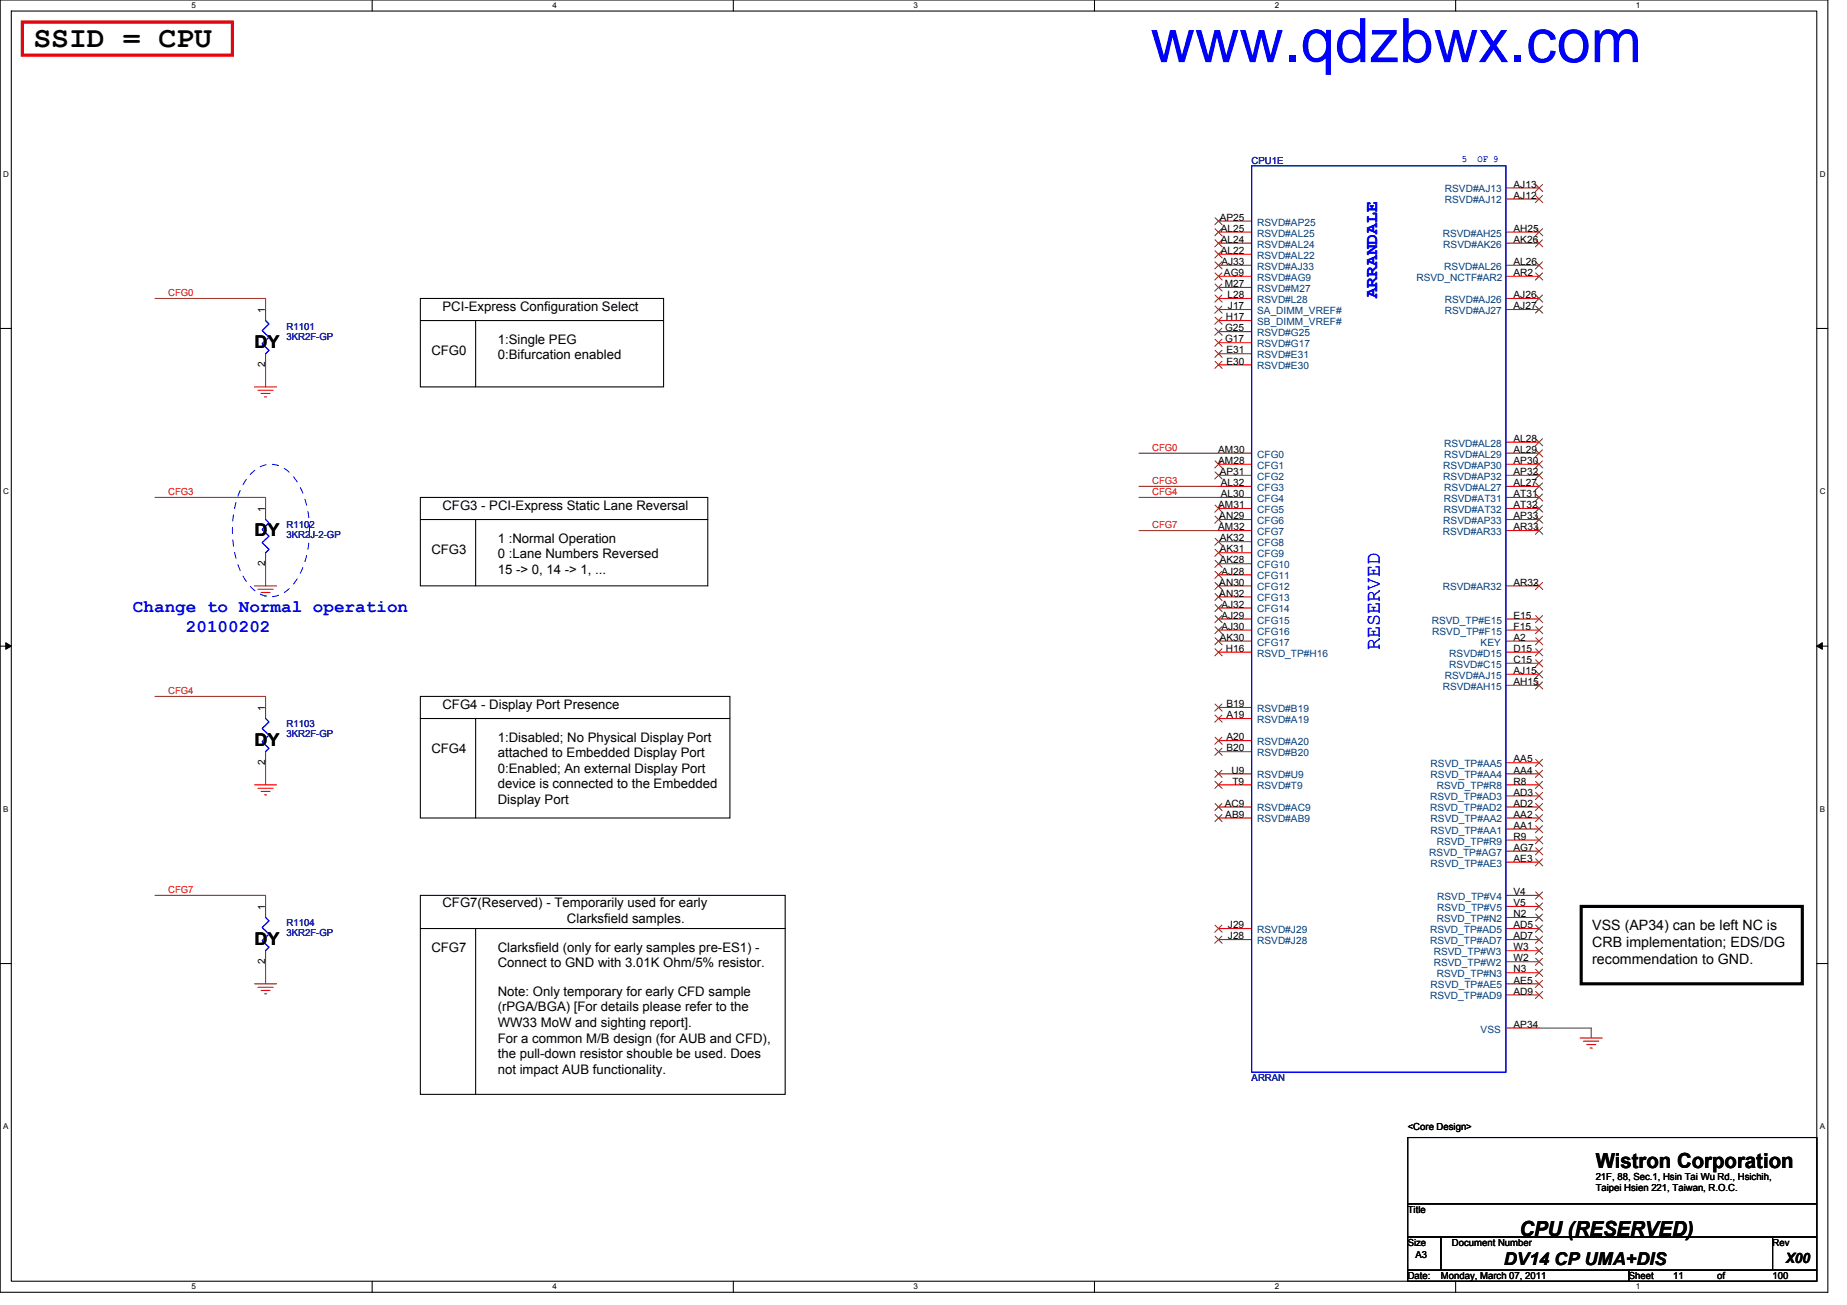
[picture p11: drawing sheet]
<svg xmlns="http://www.w3.org/2000/svg" width="297mm" height="210mm" viewBox="0 0 297 210" stroke-linecap="round" stroke-linejoin="round" font-family="sans-serif">
<defs><g id="words">
<text font-size="9.9" fill="#00f" x="185" y="10">www.qdzbwx.com</text>
<text font-size="4.8" x="5.4" y="7.6">SSID = CPU</text>
<text font-size="3.3" fill="#00f" x="221.9" y="104.6" transform="rotate(-90 221.9 104.6)">RESERVED</text>
<g font-size="3.3">
<text x="256.6" y="187.9">Wistron Corporation</text>
<text x="244.3" y="198.8">CPU (RESERVED)</text>
</g>
<g font-size="2.8" fill="#00f">
<text x="221.5" y="48" transform="rotate(-90 221.5 48)">ARRANDALE</text>
<text x="21.4" y="98.4">Change to Normal operation</text>
<text x="29.9" y="101.6">20100202</text>
</g>
<g font-size="2.8">
<text x="40.9" y="56">DY</text>
<text x="40.9" y="86.2">DY</text>
<text x="40.9" y="120">DY</text>
<text x="40.9" y="152">DY</text>
<text x="241.8" y="203.5">DV14 CP UMA+DIS</text>
</g>
<g font-size="2.3">
<text x="256.1" y="149.6">VSS (AP34) can be left NC is</text>
<text x="256.1" y="152.3">CRB implementation; EDS/DG</text>
<text x="256.1" y="155">recommendation to GND.</text>
<text x="287.2" y="203.2">X00</text>
</g>
<g font-size="2.1">
<text x="71.2" y="50">PCI-Express Configuration Select</text>
<text x="69.4" y="57.1">CFG0</text>
<text x="80" y="55.3">1:Single PEG</text>
<text x="80" y="57.8">0:Bifurcation enabled</text>
<text x="71.2" y="82">CFG3 - PCI-Express Static Lane Reversal</text>
<text x="69.4" y="89.1">CFG3</text>
<text x="80" y="87.3">1 :Normal Operation</text>
<text x="80" y="89.8">0 :Lane Numbers Reversed</text>
<text x="80" y="92.3">15 -&gt; 0, 14 -&gt; 1, ...</text>
<text x="71.2" y="114">CFG4 - Display Port Presence</text>
<text x="80" y="119.3">1:Disabled; No Physical Display Port</text>
<text x="69.4" y="121.1">CFG4</text>
<text x="80" y="121.8">attached to Embedded Display Port</text>
<text x="80" y="124.3">0:Enabled; An external Display Port</text>
<text x="80" y="126.8">device is connected to the Embedded</text>
<text x="80" y="129.3">Display Port</text>
<text x="71.2" y="146">CFG7(Reserved) - Temporarily used for early</text>
<text x="91.2" y="148.5">Clarksfield samples.</text>
<text x="69.4" y="153.1">CFG7</text>
<text x="80" y="153.1">Clarksfield (only for early samples pre-ES1) -</text>
<text x="80" y="155.6">Connect to GND with 3.01K Ohm/5% resistor.</text>
<text x="80" y="160.2">Note: Only temporary for early CFD sample</text>
<text x="80" y="162.7">(rPGA/BGA) [For details please refer to the</text>
<text x="80" y="165.2">WW33 MoW and sighting report].</text>
<text x="80" y="167.7">For a common M/B design (for AUB and CFD),</text>
<text x="80" y="170.2">the pull-down resistor shouble be used. Does</text>
<text x="80" y="172.7">not impact AUB functionality.</text>
</g>
<g font-size="1.6" fill="#000080">
<text x="201.3" y="26.3">CPU1E</text>
<text x="46.1" y="53">R1101</text>
<text x="46.1" y="54.6">3KR2F-GP</text>
<text x="46.1" y="85">R1102</text>
<text x="46.1" y="86.6">3KR2J-2-GP</text>
<text x="46.1" y="117">R1103</text>
<text x="46.1" y="118.6">3KR2F-GP</text>
<text x="46.1" y="149">R1104</text>
<text x="46.1" y="150.6">3KR2F-GP</text>
<text x="201.3" y="173.9">ARRAN</text>
</g>
<g font-size="1.6" fill="#00f">
<text x="235.1" y="26.1">5</text>
<text x="237.6" y="26.1">OF 9</text>
</g>
<g font-size="1.6">
<text x="196.2" y="35.5">AP25</text>
<text x="243.4" y="30.2">AJ13</text>
<text x="243.4" y="32">AJ12</text>
<text x="196.3" y="37.3">AL25</text>
<text x="196.3" y="39.1">AL24</text>
<text x="196.3" y="40.9">AL22</text>
<text x="243.4" y="39.1">AK26</text>
<text x="243.4" y="37.3">AH25</text>
<text x="196.4" y="42.6">AJ33</text>
<text x="196.8" y="44.4">AG9</text>
<text x="197" y="46.2">M27</text>
<text x="197.4" y="48">L28</text>
<text x="243.4" y="44.4">AR2</text>
<text x="243.4" y="48">AJ26</text>
<text x="243.4" y="42.6">AL26</text>
<text x="42.7" y="50.3" transform="rotate(-90 42.7 50.3)">1</text>
<text x="197" y="53.3">G25</text>
<text x="197.1" y="51.5">H17</text>
<text x="197.5" y="49.7">J17</text>
<text x="243.4" y="49.7">AJ27</text>
<text x="42.7" y="59" transform="rotate(-90 42.7 59)">2</text>
<text x="197" y="55.1">G17</text>
<text x="197.2" y="56.9">E31</text>
<text x="197.2" y="58.6">E30</text>
<text x="243.4" y="71.1">AL28</text>
<text x="195.9" y="72.9">AM30</text>
<text x="195.9" y="74.6">AM28</text>
<text x="196.2" y="76.4">AP31</text>
<text x="243.4" y="74.6">AP30</text>
<text x="243.4" y="76.4">AP32</text>
<text x="243.4" y="72.9">AL29</text>
<text x="42.7" y="82.3" transform="rotate(-90 42.7 82.3)">1</text>
<text x="195.9" y="81.7">AM31</text>
<text x="196.1" y="83.5">AN29</text>
<text x="196.3" y="78.2">AL32</text>
<text x="196.3" y="80">AL30</text>
<text x="243.4" y="80">AT31</text>
<text x="243.4" y="81.7">AT32</text>
<text x="243.4" y="83.5">AP33</text>
<text x="243.4" y="78.2">AL27</text>
<text x="195.9" y="85.3">AM32</text>
<text x="196.2" y="87.1">AK32</text>
<text x="196.2" y="88.9">AK31</text>
<text x="243.4" y="85.3">AR33</text>
<text x="42.7" y="91" transform="rotate(-90 42.7 91)">2</text>
<text x="196.1" y="94.2">AN30</text>
<text x="196.1" y="96">AN32</text>
<text x="196.2" y="90.6">AK28</text>
<text x="196.4" y="92.4">AJ28</text>
<text x="243.4" y="94.2">AR32</text>
<text x="196.4" y="97.7">AJ32</text>
<text x="196.4" y="99.5">AJ29</text>
<text x="196.4" y="101.3">AJ30</text>
<text x="243.4" y="101.3">F15</text>
<text x="243.4" y="99.5">E15</text>
<text x="196.2" y="103.1">AK30</text>
<text x="197.1" y="104.9">H16</text>
<text x="243.4" y="103.1">A2</text>
<text x="243.4" y="104.9">D15</text>
<text x="243.4" y="106.6">C15</text>
<text x="197.2" y="113.7">B19</text>
<text x="243.4" y="110.2">AH15</text>
<text x="243.4" y="108.4">AJ15</text>
<text x="42.7" y="114.3" transform="rotate(-90 42.7 114.3)">1</text>
<text x="197.2" y="115.5">A19</text>
<text x="197.2" y="119.1">A20</text>
<text x="42.7" y="123" transform="rotate(-90 42.7 123)">2</text>
<text x="197.2" y="120.9">B20</text>
<text x="198" y="124.4">U9</text>
<text x="243.4" y="122.6">AA5</text>
<text x="243.4" y="124.4">AA4</text>
<text x="197" y="129.8">AC9</text>
<text x="197.1" y="131.5">AB9</text>
<text x="198.2" y="126.2">T9</text>
<text x="243.4" y="128">AD3</text>
<text x="243.4" y="129.8">AD2</text>
<text x="243.4" y="126.2">R8</text>
<text x="243.4" y="131.5">AA2</text>
<text x="243.4" y="135.1">R9</text>
<text x="243.4" y="133.3">AA1</text>
<text x="243.4" y="136.9">AG7</text>
<text x="243.4" y="144">V4</text>
<text x="243.4" y="138.6">AE3</text>
<text x="42.7" y="146.3" transform="rotate(-90 42.7 146.3)">1</text>
<text x="197.5" y="149.3">J29</text>
<text x="243.4" y="145.8">V5</text>
<text x="243.4" y="149.3">AD5</text>
<text x="243.4" y="147.5">N2</text>
<text x="42.7" y="155" transform="rotate(-90 42.7 155)">2</text>
<text x="197.5" y="151.1">J28</text>
<text x="243.4" y="151.1">AD7</text>
<text x="243.4" y="152.9">W3</text>
<text x="243.4" y="154.6">W2</text>
<text x="243.4" y="160">AD9</text>
<text x="243.4" y="156.4">N3</text>
<text x="243.4" y="158.2">AE5</text>
<text x="243.4" y="165.3">AP34</text>
<text x="226.4" y="181.7">&lt;Core Design&gt;</text>
<text x="256.6" y="189.7">21F, 88, Sec.1, Hsin Tai Wu Rd., Hsichih,</text>
<text x="256.6" y="191.6">Taipei Hsien 221, Taiwan, R.O.C.</text>
<text x="226.4" y="195.1">Title</text>
<text x="226.4" y="200.4">Size</text>
<text x="227.6" y="202.4">A3</text>
<text x="233.5" y="200.4">Document Number</text>
<text x="285.1" y="200.4">Rev</text>
<text x="226.4" y="205.7">Date:</text>
<text x="231.7" y="205.7">Monday, March 07, 2011</text>
<text x="262" y="205.7">Sheet</text>
<text x="269.1" y="205.7">11</text>
<text x="276.2" y="205.7">of</text>
<text x="285.1" y="205.7">100</text>
</g>
<g font-size="1.6" fill="#004080">
<text x="232.4" y="30.9">RSVD#AJ13</text>
<text x="232.4" y="32.7">RSVD#AJ12</text>
<text x="202.2" y="36.3">RSVD#AP25</text>
<text x="202.2" y="38.1">RSVD#AL25</text>
<text x="202.2" y="39.8">RSVD#AL24</text>
<text x="202.2" y="41.6">RSVD#AL22</text>
<text x="232" y="38.1">RSVD#AH25</text>
<text x="232.1" y="39.8">RSVD#AK26</text>
<text x="202.2" y="43.4">RSVD#AJ33</text>
<text x="202.2" y="45.2">RSVD#AG9</text>
<text x="202.2" y="46.9">RSVD#M27</text>
<text x="227.8" y="45.2">RSVD_NCTF#AR2</text>
<text x="232.3" y="43.4">RSVD#AL26</text>
<text x="202.2" y="48.7">RSVD#L28</text>
<text x="202.2" y="50.5">SA_DIMM_VREF#</text>
<text x="202.2" y="52.3">SB_DIMM_VREF#</text>
<text x="232.4" y="48.7">RSVD#AJ26</text>
<text x="232.4" y="50.5">RSVD#AJ27</text>
<text x="202.2" y="54.1">RSVD#G25</text>
<text x="202.2" y="55.8">RSVD#G17</text>
<text x="202.2" y="57.6">RSVD#E31</text>
<text x="202.2" y="59.4">RSVD#E30</text>
<text x="232.3" y="71.8">RSVD#AL28</text>
<text x="202.2" y="73.6">CFG0</text>
<text x="202.2" y="75.4">CFG1</text>
<text x="202.2" y="77.2">CFG2</text>
<text x="232.1" y="75.4">RSVD#AP30</text>
<text x="232.1" y="77.2">RSVD#AP32</text>
<text x="232.3" y="73.6">RSVD#AL29</text>
<text x="202.2" y="79">CFG3</text>
<text x="202.2" y="80.7">CFG4</text>
<text x="202.2" y="82.5">CFG5</text>
<text x="232.2" y="80.7">RSVD#AT31</text>
<text x="232.2" y="82.5">RSVD#AT32</text>
<text x="232.3" y="79">RSVD#AL27</text>
<text x="202.2" y="84.3">CFG6</text>
<text x="202.2" y="86.1">CFG7</text>
<text x="202.2" y="87.8">CFG8</text>
<text x="202.2" y="89.6">CFG9</text>
<text x="232" y="86.1">RSVD#AR33</text>
<text x="232.1" y="84.3">RSVD#AP33</text>
<text x="202.2" y="91.4">CFG10</text>
<text x="202.2" y="93.2">CFG11</text>
<text x="202.2" y="95">CFG12</text>
<text x="232" y="95">RSVD#AR32</text>
<text x="202.2" y="96.7">CFG13</text>
<text x="202.2" y="98.5">CFG14</text>
<text x="202.2" y="100.3">CFG15</text>
<text x="230.2" y="100.3">RSVD_TP#E15</text>
<text x="202.2" y="102.1">CFG16</text>
<text x="202.2" y="103.8">CFG17</text>
<text x="202.2" y="105.6">RSVD_TP#H16</text>
<text x="230.3" y="102.1">RSVD_TP#F15</text>
<text x="233.1" y="105.6">RSVD#D15</text>
<text x="233.1" y="107.4">RSVD#C15</text>
<text x="238.1" y="103.8">KEY</text>
<text x="232" y="111">RSVD#AH15</text>
<text x="232.4" y="109.2">RSVD#AJ15</text>
<text x="202.2" y="116.3">RSVD#A19</text>
<text x="202.2" y="114.5">RSVD#B19</text>
<text x="202.2" y="119.8">RSVD#A20</text>
<text x="202.2" y="121.6">RSVD#B20</text>
<text x="202.2" y="125.2">RSVD#U9</text>
<text x="230.1" y="123.4">RSVD_TP#AA5</text>
<text x="230.1" y="125.2">RSVD_TP#AA4</text>
<text x="202.2" y="127">RSVD#T9</text>
<text x="202.2" y="130.5">RSVD#AC9</text>
<text x="230" y="128.7">RSVD_TP#AD3</text>
<text x="230" y="130.5">RSVD_TP#AD2</text>
<text x="231.1" y="127">RSVD_TP#R8</text>
<text x="202.2" y="132.3">RSVD#AB9</text>
<text x="229.9" y="137.6">RSVD_TP#AG7</text>
<text x="230.1" y="132.3">RSVD_TP#AA2</text>
<text x="230.1" y="134.1">RSVD_TP#AA1</text>
<text x="231.1" y="135.8">RSVD_TP#R9</text>
<text x="230.1" y="139.4">RSVD_TP#AE3</text>
<text x="231.1" y="148.3">RSVD_TP#N2</text>
<text x="231.1" y="144.7">RSVD_TP#V4</text>
<text x="231.1" y="146.5">RSVD_TP#V5</text>
<text x="202.2" y="151.8">RSVD#J28</text>
<text x="202.2" y="150.1">RSVD#J29</text>
<text x="230" y="150.1">RSVD_TP#AD5</text>
<text x="230" y="151.8">RSVD_TP#AD7</text>
<text x="230.6" y="153.6">RSVD_TP#W3</text>
<text x="230.6" y="155.4">RSVD_TP#W2</text>
<text x="230" y="160.7">RSVD_TP#AD9</text>
<text x="230.1" y="159">RSVD_TP#AE5</text>
<text x="231.1" y="157.2">RSVD_TP#N3</text>
<text x="238.1" y="166.1">VSS</text>
</g>
<g font-size="1.6" fill="#f00">
<text x="27" y="47.7">CFG0</text>
<text x="185.3" y="72.6">CFG0</text>
<text x="185.3" y="77.9">CFG3</text>
<text x="27" y="79.7">CFG3</text>
<text x="185.3" y="79.7">CFG4</text>
<text x="185.3" y="85">CFG7</text>
<text x="27" y="111.7">CFG4</text>
<text x="27" y="143.7">CFG7</text>
</g>
<g font-size="1.3">
<text x="30.8" y="1.3">5</text>
<text x="88.9" y="1.3">4</text>
<text x="146.9" y="1.3">3</text>
<text x="205" y="1.3">2</text>
<text x="263.1" y="1.3">1</text>
<text x=".5" y="28.4">D</text>
<text x="292.6" y="28.4">D</text>
<text x=".5" y="79.5">C</text>
<text x="292.6" y="79.5">C</text>
<text x=".5" y="130.6">B</text>
<text x="292.6" y="130.6">B</text>
<text x=".5" y="181.7">A</text>
<text x="292.6" y="181.7">A</text>
<text x="30.8" y="207.4">5</text>
<text x="88.9" y="207.4">4</text>
<text x="146.9" y="207.4">3</text>
<text x="205" y="207.4">2</text>
<text x="263.1" y="207.4">1</text>
</g>
</g></defs>
<path d="M0 0h294v207.9h-294zM1.8 1.8h290.4v204.3h-290.4z" fill="none" stroke="#000" stroke-width=".17"/>
<g fill="#fff">
<path d="M30.8 .2h.7v1.4h-.7z"/>
<path d="M30.8 206.2h.7v1.4h-.7z"/>
</g>
<path d="M59.9 0v1.8M59.9 206.1v1.8" fill="none" stroke="#000" stroke-width=".17"/>
<g fill="#fff">
<path d="M88.9 .2h.6v1.4h-.6z"/>
<path d="M88.9 206.2h.6v1.4h-.6z"/>
</g>
<path d="M117.9 0v1.8M117.9 206.1v1.8" fill="none" stroke="#000" stroke-width=".17"/>
<g fill="#fff">
<path d="M146.9 .2h.7v1.4h-.7z"/>
<path d="M146.9 206.2h.7v1.4h-.7z"/>
</g>
<path d="M176 0v1.8M176 206.1v1.8" fill="none" stroke="#000" stroke-width=".17"/>
<g fill="#fff">
<path d="M205 .2h.7v1.4h-.7z"/>
<path d="M205 206.2h.7v1.4h-.7z"/>
</g>
<path d="M234.1 0v1.8M234.1 206.1v1.8" fill="none" stroke="#000" stroke-width=".17"/>
<g fill="#fff">
<path d="M263.1 .2h.7v1.4h-.7z"/>
<path d="M263.1 206.2h.7v1.4h-.7z"/>
<path d="M.5 27.3h.9v1.4h-.9z"/>
<path d="M292.6 27.3h.9v1.4h-.9z"/>
<path d="M.5 78.4h.9v1.4h-.9z"/>
<path d="M292.6 78.4h.9v1.4h-.9z"/>
</g>
<path d="M0 52.8h1.8M292.2 52.8h1.8" fill="none" stroke="#000" stroke-width=".17"/>
<g fill="#fff">
<path d="M.5 129.5h.8v1.4h-.8z"/>
<path d="M292.6 129.5h.9v1.4h-.9z"/>
</g>
<path d="M0 103.9h1.8M292.2 103.9h1.8" fill="none" stroke="#000" stroke-width=".17"/>
<path d="M.9 103.4l.9 .5-.9 .5zM292.2 103.9l.9-.5v1z" fill="#000"/>
<path d="M.9 103.4l.9 .5-.9 .5zM292.2 103.9l.9-.5v1z" fill="none" stroke="#000" stroke-width=".16"/>
<g fill="#fff">
<path d="M.5 180.5h.8v1.4h-.8z"/>
<path d="M292.6 180.5h.9v1.4h-.9z"/>
</g>
<g fill="none" stroke="#000" stroke-width=".17">
<path d="M67.6 51.6h39.1M67.6 48h39.1v14.2h-39.1zM76.5 51.6v10.6M67.6 83.6h46.2M67.6 80h46.2v14.2h-46.2zM76.5 83.6v10.6M67.6 115.6h49.8M67.6 112h49.8v19.6h-49.8zM76.5 115.6v16M0 155h1.8M67.6 149.4h58.7M67.6 144h58.7v32h-58.7z"/>
<path d="M76.5 149.4v26.6M292.2 155h1.8M226.4 183h65.8v10.6h-65.8zM226.4 193.6h65.8v5.4h-65.8zM226.4 199h5.3v5.3h-5.3zM231.7 199h53.4v5.3h-53.4zM285.1 199h7.1v5.3h-7.1zM226.4 204.3h35.6v1.8h-35.6zM262 204.3h30.2v1.8h-30.2z"/>
</g>
<g fill="none" stroke="#800040" stroke-width=".17">
<path d="M24.9 48h17.8v1.8M42.7 58.7v3.5M183.2 72.9h12.8M183.2 78.2h12.8M24.9 80h17.8v1.8M42.7 90.7v3.5M183.2 80h12.8M183.2 85.3h12.8M24.9 112h17.8v1.8M42.7 122.7v3.5M24.9 144h17.8v1.8M42.7 154.7v3.5"/>
<path d="M247.5 165.4h8.4v1.6"/>
</g>
<g fill="none" stroke="#f00" stroke-width=".17">
<path d="M196 37.3h5.3M196 39.1h5.3M196 35.6h5.3M242.2 37.3h5.3M242.2 39.1h5.3M242.2 30.2h5.3M242.2 32h5.3M42.7 49.8v1.8M42.7 56.9v1.8M196 48h5.3M196 49.8h5.3M196 42.7h5.3"/>
<path d="M196 40.9h5.3M196 44.4h5.3M196 46.2h5.3M196 51.6h5.3M196 53.3h5.3M196 55.1h5.3M196 56.9h5.3M196 58.7h5.3M242.2 48h5.3M242.2 49.8h5.3M242.2 42.7h5.3M242.2 44.4h5.3"/>
<path d="M40.9 62.2h3.6M41.5 62.8h2.4M42 63.3h1.4M42.5 63.8h.4M196 72.9h5.3M196 74.7h5.3M196 76.5h5.3M196 78.2h5.3M242.2 72.9h5.3M242.2 74.7h5.3M242.2 76.5h5.3M242.2 78.2h5.3"/>
<path d="M242.2 71.1h5.3M40.9 94.2h3.6M41.5 94.8h2.4M42 95.3h1.4M42.5 95.8h.4M42.7 81.8v1.8M42.7 88.9v1.8M196 80h5.3M196 81.8h5.3M196 83.6h5.3M196 85.3h5.3M196 87.1h5.3"/>
<path d="M196 88.9h5.3M196 90.7h5.3M196 92.5h5.3M196 94.2h5.3M196 96h5.3M196 97.8h5.3M196 99.6h5.3M242.2 80h5.3M242.2 81.8h5.3M242.2 83.6h5.3M242.2 85.3h5.3M242.2 94.2h5.3"/>
<path d="M242.2 99.6h5.3M42.7 113.8v1.8M196 101.3h5.3M196 103.1h5.3M196 104.9h5.3M196 115.6h5.3M196 113.8h5.3M196 119.1h5.3M242.2 101.3h5.3M242.2 103.1h5.3M242.2 104.9h5.3M242.2 106.7h5.3"/>
<path d="M242.2 108.5h5.3M242.2 110.2h5.3M40.9 126.2h3.6M41.5 126.8h2.4M42 127.3h1.4M42.5 127.8h.4M42.7 120.9v1.8M196 120.9h5.3M196 126.2h5.3M196 124.5h5.3M196 131.6h5.3M196 129.8h5.3"/>
<path d="M242.2 126.2h5.3M242.2 124.5h5.3M242.2 131.6h5.3M242.2 129.8h5.3M242.2 122.7h5.3M242.2 133.3h5.3M242.2 135.1h5.3M242.2 128h5.3M242.2 136.9h5.3M242.2 138.7h5.3M40.9 158.2h3.6M41.5 158.8h2.4"/>
<path d="M42 159.3h1.4M42.5 159.9h.4M42.7 145.8v1.8M42.7 152.9v1.8M196 151.1h5.3M196 149.4h5.3M242.2 151.1h5.3M242.2 149.4h5.3M242.2 144h5.3M242.2 145.8h5.3M242.2 147.6h5.3M242.2 152.9h5.3"/>
<path d="M242.2 154.7h5.3M242.2 156.5h5.3M242.2 158.2h5.3M242.2 160h5.3M242.2 165.4h5.3M254.1 167h3.6M254.6 167.5h2.5M255.2 168h1.4M255.7 168.6h.4"/>
</g>
<path d="M254.3 145.8h35.6v12.4h-35.6z" fill="none" stroke="#000" stroke-width=".51"/>
<path d="M3.6 3.6h33.8v5.3h-33.8z" fill="none" stroke="#f00" stroke-width=".51"/>
<path d="M40.4 76.1a4.1 4.1 0 0 1 6.3 0 13.3 13.3 0 0 1 3.1 9.2 13.4 13.4 0 0 1-3.1 9.2 4.1 4.1 0 0 1-6.3 0 13.4 13.4 0 0 1-3-9.2 13.3 13.3 0 0 1 3-9.2z" fill="none" stroke="#00f" stroke-width=".16" stroke-dasharray="1 1 1 1 1 1 1 1"/>
<path d="M201.3 26.7h40.9v145.8h-40.9zM42.7 51.6l.6 .5-1.1 1.1 1.1 1-1.1 1.1 1.1 1-.6 .6M42.7 83.6l.6 .5-1.1 1.1 1.1 1-1.1 1.1 1.1 1-.6 .6M42.7 115.6l.6 .5-1.1 1.1 1.1 1-1.1 1.1 1.1 1.1-.6 .5M42.7 147.6l.6 .5-1.1 1.1 1.1 1-1.1 1.1 1.1 1.1-.6 .5" fill="none" stroke="#00f" stroke-width=".17"/>
<g fill="none" stroke="#804000" stroke-width=".16">
<path d="M195.4 35l1.1 1.2M195.4 36.8l1.1 1.1M195.4 38.6l1.1 1.1M196.5 35l-1.1 1.2M196.5 36.8l-1.1 1.1M196.5 38.6l-1.1 1.1M247 36.8l1.1 1.1M247 38.6l1.1 1.1M247 29.7l1.1 1.1M247 31.5l1.1 1.1M248.1 36.8l-1.2 1.1M248.1 38.6l-1.2 1.1"/>
<path d="M248.1 29.7l-1.2 1.1M248.1 31.5l-1.2 1.1M195.4 40.3l1.1 1.2M195.4 42.1l1.1 1.2M195.4 43.9l1.1 1.1M195.4 45.7l1.1 1.1M195.4 47.5l1.1 1.1M195.4 49.2l1.1 1.2M195.4 51l1.1 1.2M195.4 52.8l1.1 1.1M195.4 54.6l1.1 1.1M195.4 56.3l1.1 1.2"/>
<path d="M195.4 58.1l1.1 1.2M196.5 40.3l-1.1 1.2M196.5 42.1l-1.1 1.2M196.5 43.9l-1.1 1.1M196.5 45.7l-1.1 1.1M196.5 47.5l-1.1 1.1M196.5 49.2l-1.1 1.2M196.5 51l-1.1 1.2M196.5 52.8l-1.1 1.1M196.5 54.6l-1.1 1.1M196.5 56.3l-1.1 1.2M196.5 58.1l-1.1 1.2"/>
<path d="M247 47.5l1.1 1.1M247 49.2l1.1 1.2M247 42.1l1.1 1.2M247 43.9l1.1 1.1M248.1 42.1l-1.2 1.2M248.1 47.5l-1.2 1.1M248.1 49.2l-1.2 1.2M248.1 43.9l-1.2 1.1M195.4 74.1l1.1 1.2M195.4 75.9l1.1 1.1M196.5 74.1l-1.1 1.2M196.5 75.9l-1.1 1.1"/>
<path d="M247 70.6l1.1 1.1M247 72.3l1.1 1.2M247 74.1l1.1 1.2M247 75.9l1.1 1.1M247 77.7l1.1 1.1M247 79.5l1.1 1.1M248.1 70.6l-1.2 1.1M248.1 72.3l-1.2 1.2M248.1 74.1l-1.2 1.2M248.1 75.9l-1.2 1.1M248.1 77.7l-1.2 1.1M248.1 79.5l-1.2 1.1"/>
<path d="M195.4 81.2l1.1 1.2M195.4 83l1.1 1.2M195.4 86.6l1.1 1.1M195.4 88.3l1.1 1.2M195.4 90.1l1.1 1.2M195.4 91.9l1.1 1.1M195.4 93.7l1.1 1.1M195.4 95.5l1.1 1.1M195.4 97.2l1.1 1.2M195.4 99l1.1 1.2M196.5 81.2l-1.1 1.2M196.5 83l-1.1 1.2"/>
<path d="M196.5 86.6l-1.1 1.1M196.5 88.3l-1.1 1.2M196.5 90.1l-1.1 1.2M196.5 91.9l-1.1 1.1M196.5 93.7l-1.1 1.1M196.5 95.5l-1.1 1.1M196.5 97.2l-1.1 1.2M196.5 99l-1.1 1.2M247 81.2l1.1 1.2M247 83l1.1 1.2M247 84.8l1.1 1.1M247 93.7l1.1 1.1"/>
<path d="M247 99l1.1 1.2M248.1 81.2l-1.2 1.2M248.1 83l-1.2 1.2M248.1 84.8l-1.2 1.1M248.1 93.7l-1.2 1.1M248.1 99l-1.2 1.2M195.4 100.8l1.1 1.1M195.4 102.6l1.1 1.1M195.4 104.4l1.1 1.1M195.4 115l1.1 1.2M195.4 113.2l1.1 1.2M195.4 118.6l1.1 1.1"/>
<path d="M196.5 100.8l-1.1 1.1M196.5 102.6l-1.1 1.1M196.5 104.4l-1.1 1.1M196.5 115l-1.1 1.2M196.5 113.2l-1.1 1.2M196.5 118.6l-1.1 1.1M247 100.8l1.1 1.1M247 102.6l1.1 1.1M247 104.4l1.1 1.1M247 106.1l1.1 1.2M247 107.9l1.1 1.2M247 109.7l1.1 1.1"/>
<path d="M248.1 100.8l-1.2 1.1M248.1 102.6l-1.2 1.1M248.1 104.4l-1.2 1.1M248.1 106.1l-1.2 1.2M248.1 107.9l-1.2 1.2M248.1 109.7l-1.2 1.1M195.4 120.4l1.1 1.1M195.4 125.7l1.1 1.1M195.4 123.9l1.1 1.2M195.4 131l1.1 1.2M195.4 129.2l1.1 1.2M196.5 123.9l-1.1 1.2"/>
<path d="M196.5 125.7l-1.1 1.1M196.5 131l-1.1 1.2M196.5 120.4l-1.1 1.1M196.5 129.2l-1.1 1.2M247 122.1l1.1 1.2M247 123.9l1.1 1.2M247 125.7l1.1 1.1M247 131l1.1 1.2M247 132.8l1.1 1.1M247 134.6l1.1 1.1M247 127.5l1.1 1.1M247 136.4l1.1 1.1"/>
<path d="M247 129.2l1.1 1.2M247 138.1l1.1 1.2M248.1 122.1l-1.2 1.2M248.1 123.9l-1.2 1.2M248.1 125.7l-1.2 1.1M248.1 131l-1.2 1.2M248.1 132.8l-1.2 1.1M248.1 134.6l-1.2 1.1M248.1 127.5l-1.2 1.1M248.1 136.4l-1.2 1.1M248.1 129.2l-1.2 1.2M248.1 138.1l-1.2 1.2"/>
<path d="M195.4 150.6l1.1 1.1M195.4 148.8l1.1 1.1M196.5 150.6l-1.1 1.1M196.5 148.8l-1.1 1.1M247 143.5l1.1 1.1M247 145.2l1.1 1.2M247 147l1.1 1.2M247 152.4l1.1 1.1M247 154.1l1.1 1.2M247 155.9l1.1 1.2M247 148.8l1.1 1.1M247 157.7l1.1 1.1"/>
<path d="M247 150.6l1.1 1.1M247 159.5l1.1 1.1M248.1 143.5l-1.2 1.1M248.1 145.2l-1.2 1.2M248.1 147l-1.2 1.2M248.1 152.4l-1.2 1.1M248.1 154.1l-1.2 1.2M248.1 155.9l-1.2 1.2M248.1 148.8l-1.2 1.1M248.1 157.7l-1.2 1.1M248.1 150.6l-1.2 1.1M248.1 159.5l-1.2 1.1"/>
</g>
<use href="#words"/>
</svg>
